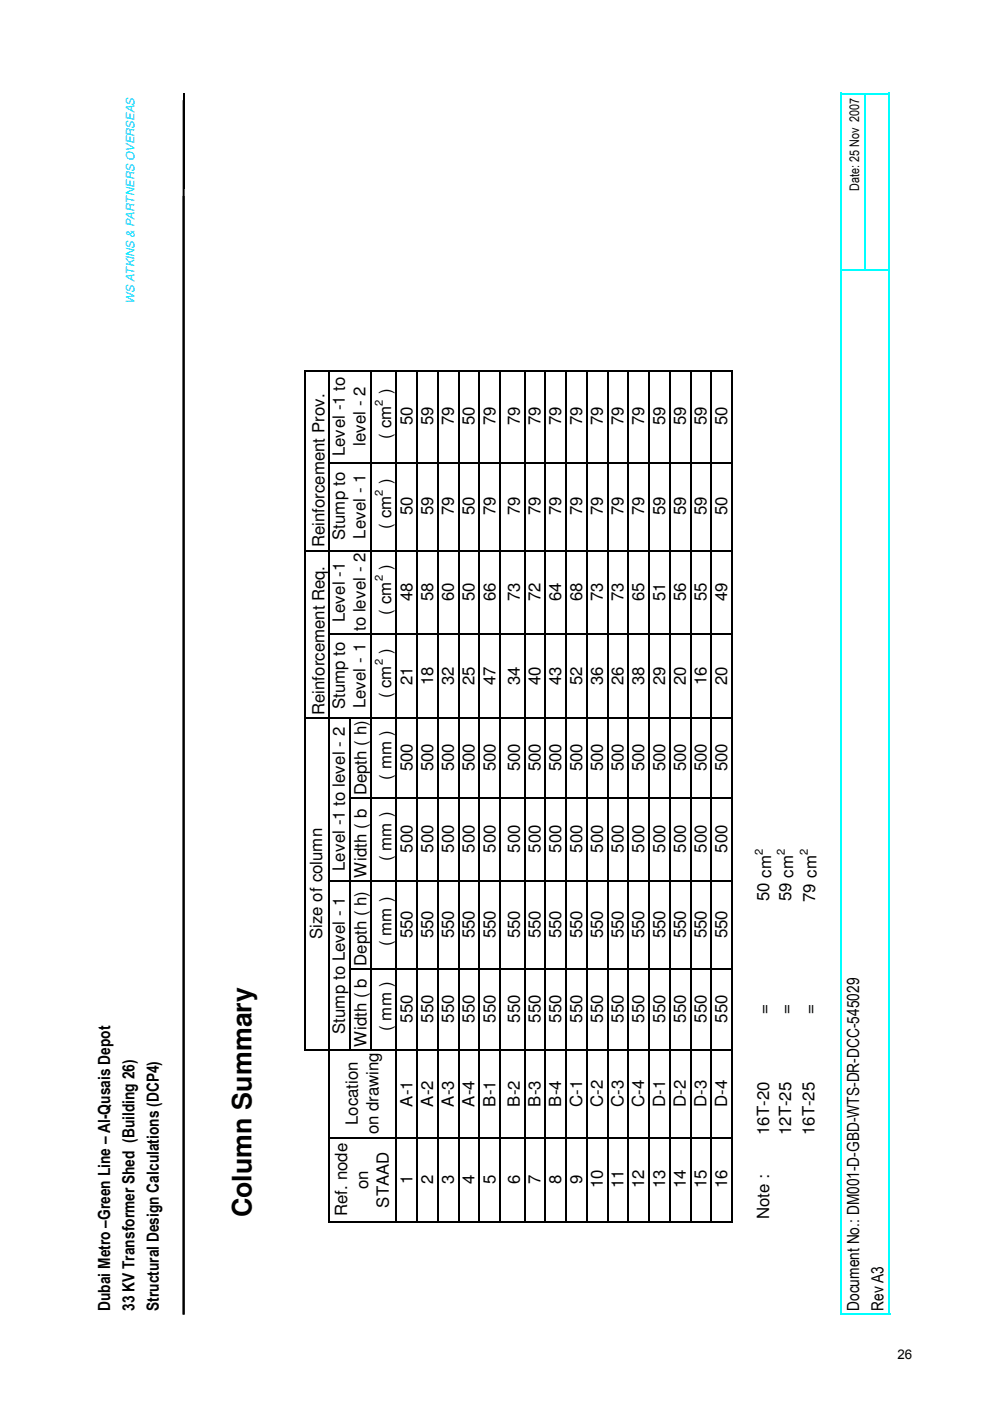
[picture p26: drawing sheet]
<svg xmlns="http://www.w3.org/2000/svg" width="210mm" height="297mm" viewBox="0 0 210 297" stroke-linecap="round" stroke-linejoin="round" font-family="sans-serif">
<defs><g id="words">
<text font-size="5.7" x="53.3" y="258.1" transform="rotate(-90 53.3 258.1)">Column Summary</text>
<g font-size="3.6">
<text x="77.6" y="94.6" transform="rotate(-90 77.6 94.6)">level - 2</text>
<text x="83" y="93" transform="rotate(-90 83 93)">( cm )</text>
<text x="87.5" y="90.1" transform="rotate(-90 87.5 90.1)">50</text>
<text x="91.9" y="90.1" transform="rotate(-90 91.9 90.1)">59</text>
<text x="96.3" y="90.1" transform="rotate(-90 96.3 90.1)">79</text>
<text x="100.7" y="90.1" transform="rotate(-90 100.7 90.1)">50</text>
<text x="105.1" y="90.1" transform="rotate(-90 105.1 90.1)">79</text>
<text x="110.2" y="90.1" transform="rotate(-90 110.2 90.1)">79</text>
<text x="114.6" y="90.1" transform="rotate(-90 114.6 90.1)">79</text>
<text x="119" y="90.1" transform="rotate(-90 119 90.1)">79</text>
<text x="123.4" y="90.1" transform="rotate(-90 123.4 90.1)">79</text>
<text x="127.8" y="90.1" transform="rotate(-90 127.8 90.1)">79</text>
<text x="132.3" y="90.1" transform="rotate(-90 132.3 90.1)">79</text>
<text x="136.7" y="90.1" transform="rotate(-90 136.7 90.1)">79</text>
<text x="141.1" y="90.1" transform="rotate(-90 141.1 90.1)">59</text>
<text x="145.5" y="90.1" transform="rotate(-90 145.5 90.1)">59</text>
<text x="149.9" y="90.1" transform="rotate(-90 149.9 90.1)">59</text>
<text x="154.3" y="90.1" transform="rotate(-90 154.3 90.1)">50</text>
<text x="73.2" y="96.7" transform="rotate(-90 73.2 96.7)">Level -1 to</text>
<text x="83" y="112.1" transform="rotate(-90 83 112.1)">( cm )</text>
<text x="87.5" y="109.2" transform="rotate(-90 87.5 109.2)">50</text>
<text x="91.9" y="109.2" transform="rotate(-90 91.9 109.2)">59</text>
<text x="96.3" y="109.2" transform="rotate(-90 96.3 109.2)">79</text>
<text x="100.7" y="109.2" transform="rotate(-90 100.7 109.2)">50</text>
<text x="105.1" y="109.2" transform="rotate(-90 105.1 109.2)">79</text>
<text x="110.2" y="109.2" transform="rotate(-90 110.2 109.2)">79</text>
<text x="114.6" y="109.2" transform="rotate(-90 114.6 109.2)">79</text>
<text x="119" y="109.2" transform="rotate(-90 119 109.2)">79</text>
<text x="123.4" y="109.2" transform="rotate(-90 123.4 109.2)">79</text>
<text x="127.8" y="109.2" transform="rotate(-90 127.8 109.2)">79</text>
<text x="132.3" y="109.2" transform="rotate(-90 132.3 109.2)">79</text>
<text x="136.7" y="109.2" transform="rotate(-90 136.7 109.2)">79</text>
<text x="141.1" y="109.2" transform="rotate(-90 141.1 109.2)">59</text>
<text x="145.5" y="109.2" transform="rotate(-90 145.5 109.2)">59</text>
<text x="149.9" y="109.2" transform="rotate(-90 149.9 109.2)">59</text>
<text x="154.3" y="109.2" transform="rotate(-90 154.3 109.2)">50</text>
<text x="68.8" y="116.1" transform="rotate(-90 68.8 116.1)">Reinforcement Prov.</text>
<text x="73.2" y="114.5" transform="rotate(-90 73.2 114.5)">Stump to</text>
<text x="77.6" y="114.2" transform="rotate(-90 77.6 114.2)">Level - 1</text>
<text x="73.2" y="131.9" transform="rotate(-90 73.2 131.9)">Level -1</text>
<text x="83" y="130.3" transform="rotate(-90 83 130.3)">( cm )</text>
<text x="87.5" y="127.4" transform="rotate(-90 87.5 127.4)">48</text>
<text x="91.9" y="127.4" transform="rotate(-90 91.9 127.4)">58</text>
<text x="96.3" y="127.4" transform="rotate(-90 96.3 127.4)">60</text>
<text x="100.7" y="127.4" transform="rotate(-90 100.7 127.4)">50</text>
<text x="105.1" y="127.4" transform="rotate(-90 105.1 127.4)">66</text>
<text x="110.2" y="127.4" transform="rotate(-90 110.2 127.4)">73</text>
<text x="114.6" y="127.4" transform="rotate(-90 114.6 127.4)">72</text>
<text x="119" y="127.4" transform="rotate(-90 119 127.4)">64</text>
<text x="123.4" y="127.4" transform="rotate(-90 123.4 127.4)">68</text>
<text x="127.8" y="127.4" transform="rotate(-90 127.8 127.4)">73</text>
<text x="132.3" y="127.4" transform="rotate(-90 132.3 127.4)">73</text>
<text x="136.7" y="127.4" transform="rotate(-90 136.7 127.4)">65</text>
<text x="141.1" y="127.4" transform="rotate(-90 141.1 127.4)">51</text>
<text x="145.5" y="127.4" transform="rotate(-90 145.5 127.4)">56</text>
<text x="149.9" y="127.4" transform="rotate(-90 149.9 127.4)">55</text>
<text x="154.3" y="127.4" transform="rotate(-90 154.3 127.4)">49</text>
<text x="77.6" y="133.8" transform="rotate(-90 77.6 133.8)">to level - 2</text>
<text x="83" y="148.1" transform="rotate(-90 83 148.1)">( cm )</text>
<text x="87.5" y="145.2" transform="rotate(-90 87.5 145.2)">21</text>
<text x="91.9" y="145.2" transform="rotate(-90 91.9 145.2)">18</text>
<text x="96.3" y="145.2" transform="rotate(-90 96.3 145.2)">32</text>
<text x="100.7" y="145.2" transform="rotate(-90 100.7 145.2)">25</text>
<text x="105.1" y="145.2" transform="rotate(-90 105.1 145.2)">47</text>
<text x="110.2" y="145.2" transform="rotate(-90 110.2 145.2)">34</text>
<text x="114.6" y="145.2" transform="rotate(-90 114.6 145.2)">40</text>
<text x="119" y="145.2" transform="rotate(-90 119 145.2)">43</text>
<text x="123.4" y="145.2" transform="rotate(-90 123.4 145.2)">52</text>
<text x="127.8" y="145.2" transform="rotate(-90 127.8 145.2)">36</text>
<text x="132.3" y="145.2" transform="rotate(-90 132.3 145.2)">26</text>
<text x="136.7" y="145.2" transform="rotate(-90 136.7 145.2)">38</text>
<text x="141.1" y="145.2" transform="rotate(-90 141.1 145.2)">29</text>
<text x="145.5" y="145.2" transform="rotate(-90 145.5 145.2)">20</text>
<text x="149.9" y="145.2" transform="rotate(-90 149.9 145.2)">16</text>
<text x="154.3" y="145.2" transform="rotate(-90 154.3 145.2)">20</text>
<text x="68.8" y="151.6" transform="rotate(-90 68.8 151.6)">Reinforcement Req.</text>
<text x="73.2" y="150.4" transform="rotate(-90 73.2 150.4)">Stump to</text>
<text x="77.6" y="150.2" transform="rotate(-90 77.6 150.2)">Level - 1</text>
<text x="83.1" y="165.3" transform="rotate(-90 83.1 165.3)">( mm )</text>
<text x="87.5" y="163.6" transform="rotate(-90 87.5 163.6)">500</text>
<text x="91.9" y="163.6" transform="rotate(-90 91.9 163.6)">500</text>
<text x="96.3" y="163.6" transform="rotate(-90 96.3 163.6)">500</text>
<text x="100.7" y="163.6" transform="rotate(-90 100.7 163.6)">500</text>
<text x="105.1" y="163.6" transform="rotate(-90 105.1 163.6)">500</text>
<text x="110.2" y="163.6" transform="rotate(-90 110.2 163.6)">500</text>
<text x="114.6" y="163.6" transform="rotate(-90 114.6 163.6)">500</text>
<text x="119" y="163.6" transform="rotate(-90 119 163.6)">500</text>
<text x="123.4" y="163.6" transform="rotate(-90 123.4 163.6)">500</text>
<text x="127.8" y="163.6" transform="rotate(-90 127.8 163.6)">500</text>
<text x="132.3" y="163.6" transform="rotate(-90 132.3 163.6)">500</text>
<text x="136.7" y="163.6" transform="rotate(-90 136.7 163.6)">500</text>
<text x="141.1" y="163.6" transform="rotate(-90 141.1 163.6)">500</text>
<text x="145.5" y="163.6" transform="rotate(-90 145.5 163.6)">500</text>
<text x="149.9" y="163.6" transform="rotate(-90 149.9 163.6)">500</text>
<text x="154.3" y="163.6" transform="rotate(-90 154.3 163.6)">500</text>
<text x="77.7" y="168.5" transform="rotate(-90 77.7 168.5)">Depth ( h)</text>
<text x="73.2" y="184.6" transform="rotate(-90 73.2 184.6)">Level -1 to level - 2</text>
<text x="83.1" y="182.6" transform="rotate(-90 83.1 182.6)">( mm )</text>
<text x="87.5" y="180.7" transform="rotate(-90 87.5 180.7)">500</text>
<text x="91.9" y="180.7" transform="rotate(-90 91.9 180.7)">500</text>
<text x="96.3" y="180.7" transform="rotate(-90 96.3 180.7)">500</text>
<text x="100.7" y="180.7" transform="rotate(-90 100.7 180.7)">500</text>
<text x="105.1" y="180.7" transform="rotate(-90 105.1 180.7)">500</text>
<text x="110.2" y="180.7" transform="rotate(-90 110.2 180.7)">500</text>
<text x="114.6" y="180.7" transform="rotate(-90 114.6 180.7)">500</text>
<text x="119" y="180.7" transform="rotate(-90 119 180.7)">500</text>
<text x="123.4" y="180.8" transform="rotate(-90 123.4 180.8)">500</text>
<text x="127.8" y="180.7" transform="rotate(-90 127.8 180.7)">500</text>
<text x="132.3" y="180.7" transform="rotate(-90 132.3 180.7)">500</text>
<text x="136.7" y="180.7" transform="rotate(-90 136.7 180.7)">500</text>
<text x="141.1" y="180.7" transform="rotate(-90 141.1 180.7)">500</text>
<text x="145.5" y="180.7" transform="rotate(-90 145.5 180.7)">500</text>
<text x="149.9" y="180.7" transform="rotate(-90 149.9 180.7)">500</text>
<text x="154.3" y="180.7" transform="rotate(-90 154.3 180.7)">500</text>
<text x="77.7" y="186.1" transform="rotate(-90 77.7 186.1)">Width ( b</text>
<text x="163.2" y="191.1" transform="rotate(-90 163.2 191.1)">50 cm</text>
<text x="167.8" y="191.1" transform="rotate(-90 167.8 191.1)">59 cm</text>
<text x="172.9" y="191.3" transform="rotate(-90 172.9 191.3)">79 cm</text>
<text x="68.3" y="199.1" transform="rotate(-90 68.3 199.1)">Size of column</text>
<text x="83.1" y="200.6" transform="rotate(-90 83.1 200.6)">( mm )</text>
<text x="87.5" y="198.9" transform="rotate(-90 87.5 198.9)">550</text>
<text x="91.9" y="198.9" transform="rotate(-90 91.9 198.9)">550</text>
<text x="96.3" y="198.9" transform="rotate(-90 96.3 198.9)">550</text>
<text x="100.7" y="198.9" transform="rotate(-90 100.7 198.9)">550</text>
<text x="105.1" y="198.9" transform="rotate(-90 105.1 198.9)">550</text>
<text x="110.2" y="198.9" transform="rotate(-90 110.2 198.9)">550</text>
<text x="114.6" y="198.9" transform="rotate(-90 114.6 198.9)">550</text>
<text x="119" y="198.9" transform="rotate(-90 119 198.9)">550</text>
<text x="123.4" y="198.9" transform="rotate(-90 123.4 198.9)">550</text>
<text x="127.8" y="198.9" transform="rotate(-90 127.8 198.9)">550</text>
<text x="132.3" y="198.9" transform="rotate(-90 132.3 198.9)">550</text>
<text x="136.7" y="198.9" transform="rotate(-90 136.7 198.9)">550</text>
<text x="141.1" y="198.9" transform="rotate(-90 141.1 198.9)">550</text>
<text x="145.5" y="198.9" transform="rotate(-90 145.5 198.9)">550</text>
<text x="149.9" y="198.9" transform="rotate(-90 149.9 198.9)">550</text>
<text x="154.3" y="198.9" transform="rotate(-90 154.3 198.9)">550</text>
<text x="77.7" y="204.7" transform="rotate(-90 77.7 204.7)">Depth ( h)</text>
<text x="163.2" y="215" transform="rotate(-90 163.2 215)">=</text>
<text x="167.8" y="215" transform="rotate(-90 167.8 215)">=</text>
<text x="172.9" y="215" transform="rotate(-90 172.9 215)">=</text>
<text x="73.2" y="219.2" transform="rotate(-90 73.2 219.2)">Stump to Level - 1</text>
<text x="77.7" y="222" transform="rotate(-90 77.7 222)">Width ( b</text>
<text x="83.1" y="218.6" transform="rotate(-90 83.1 218.6)">( mm )</text>
<text x="87.5" y="216.8" transform="rotate(-90 87.5 216.8)">550</text>
<text x="91.9" y="216.8" transform="rotate(-90 91.9 216.8)">550</text>
<text x="96.3" y="216.8" transform="rotate(-90 96.3 216.8)">550</text>
<text x="100.7" y="216.8" transform="rotate(-90 100.7 216.8)">550</text>
<text x="105.1" y="216.8" transform="rotate(-90 105.1 216.8)">550</text>
<text x="110.2" y="216.8" transform="rotate(-90 110.2 216.8)">550</text>
<text x="114.6" y="216.8" transform="rotate(-90 114.6 216.8)">550</text>
<text x="119" y="216.8" transform="rotate(-90 119 216.8)">550</text>
<text x="123.4" y="216.8" transform="rotate(-90 123.4 216.8)">550</text>
<text x="127.8" y="216.8" transform="rotate(-90 127.8 216.8)">550</text>
<text x="132.3" y="216.8" transform="rotate(-90 132.3 216.8)">550</text>
<text x="136.7" y="216.8" transform="rotate(-90 136.7 216.8)">550</text>
<text x="141.1" y="216.8" transform="rotate(-90 141.1 216.8)">550</text>
<text x="145.5" y="216.8" transform="rotate(-90 145.5 216.8)">550</text>
<text x="149.9" y="216.8" transform="rotate(-90 149.9 216.8)">550</text>
<text x="154.3" y="216.8" transform="rotate(-90 154.3 216.8)">550</text>
<text x="75.9" y="238.5" transform="rotate(-90 75.9 238.5)">Location</text>
<text x="87.5" y="234.6" transform="rotate(-90 87.5 234.6)">A-1</text>
<text x="91.9" y="234.6" transform="rotate(-90 91.9 234.6)">A-2</text>
<text x="96.3" y="234.6" transform="rotate(-90 96.3 234.6)">A-3</text>
<text x="100.7" y="234.6" transform="rotate(-90 100.7 234.6)">A-4</text>
<text x="105.1" y="234.6" transform="rotate(-90 105.1 234.6)">B-1</text>
<text x="110.2" y="234.6" transform="rotate(-90 110.2 234.6)">B-2</text>
<text x="114.6" y="234.6" transform="rotate(-90 114.6 234.6)">B-3</text>
<text x="119" y="234.6" transform="rotate(-90 119 234.6)">B-4</text>
<text x="123.4" y="234.7" transform="rotate(-90 123.4 234.7)">C-1</text>
<text x="127.8" y="234.7" transform="rotate(-90 127.8 234.7)">C-2</text>
<text x="132.3" y="234.7" transform="rotate(-90 132.3 234.7)">C-3</text>
<text x="136.7" y="234.7" transform="rotate(-90 136.7 234.7)">C-4</text>
<text x="141.1" y="234.7" transform="rotate(-90 141.1 234.7)">D-1</text>
<text x="145.5" y="234.7" transform="rotate(-90 145.5 234.7)">D-2</text>
<text x="149.9" y="234.7" transform="rotate(-90 149.9 234.7)">D-3</text>
<text x="154.3" y="234.7" transform="rotate(-90 154.3 234.7)">D-4</text>
<text x="80.3" y="240.4" transform="rotate(-90 80.3 240.4)">on drawing</text>
<text x="163.2" y="240.6" transform="rotate(-90 163.2 240.6)">16T-20</text>
<text x="167.8" y="240.6" transform="rotate(-90 167.8 240.6)">12T-25</text>
<text x="172.7" y="240.6" transform="rotate(-90 172.7 240.6)">16T-25</text>
<text x="87.5" y="251" transform="rotate(-90 87.5 251)">1</text>
<text x="91.9" y="251" transform="rotate(-90 91.9 251)">2</text>
<text x="96.3" y="251" transform="rotate(-90 96.3 251)">3</text>
<text x="100.7" y="251" transform="rotate(-90 100.7 251)">4</text>
<text x="105.1" y="251" transform="rotate(-90 105.1 251)">5</text>
<text x="110.2" y="251" transform="rotate(-90 110.2 251)">6</text>
<text x="114.6" y="251" transform="rotate(-90 114.6 251)">7</text>
<text x="119" y="251" transform="rotate(-90 119 251)">8</text>
<text x="123.4" y="251" transform="rotate(-90 123.4 251)">9</text>
<text x="127.8" y="252" transform="rotate(-90 127.8 252)">10</text>
<text x="132.3" y="252" transform="rotate(-90 132.3 252)">11</text>
<text x="136.7" y="252" transform="rotate(-90 136.7 252)">12</text>
<text x="141.1" y="252" transform="rotate(-90 141.1 252)">13</text>
<text x="145.5" y="252" transform="rotate(-90 145.5 252)">14</text>
<text x="149.9" y="252" transform="rotate(-90 149.9 252)">15</text>
<text x="154.3" y="252" transform="rotate(-90 154.3 252)">16</text>
<text x="73.7" y="257.8" transform="rotate(-90 73.7 257.8)">Ref. node</text>
<text x="78.1" y="252" transform="rotate(-90 78.1 252)">on</text>
<text x="82.5" y="256" transform="rotate(-90 82.5 256)">STAAD</text>
<text x="163.2" y="258.4" transform="rotate(-90 163.2 258.4)">Note :</text>
<text x="23.4" y="278" transform="rotate(-90 23.4 278)">Dubai Metro –Green Line – Al-Qusais Depot</text>
<text x="28.5" y="278" transform="rotate(-90 28.5 278)">33 KV Transformer Shed (Building 26)</text>
<text x="33.7" y="278" transform="rotate(-90 33.7 278)">Structural Design Calculations (DCP4)</text>
<text x="182.2" y="278" transform="rotate(-90 182.2 278)">Document No.: DM001-D-GBD-WTS-DR-DCC-545029</text>
<text x="187.4" y="278" transform="rotate(-90 187.4 278)">Rev A3</text>
</g>
<g font-size="2.8">
<text x="182.2" y="40.5" transform="rotate(-90 182.2 40.5)">Date: 25 Nov 2007</text>
<text x="190.3" y="288.1">26</text>
</g>
<text font-size="2.5" fill="#0cf" x="28.5" y="64.5" transform="rotate(-90 28.5 64.5)">WS ATKINS &amp; PARTNERS OVERSEAS</text>
<g font-size="2.4">
<text x="81.2" y="86" transform="rotate(-90 81.2 86)">2</text>
<text x="81.2" y="105.1" transform="rotate(-90 81.2 105.1)">2</text>
<text x="81.2" y="123.3" transform="rotate(-90 81.2 123.3)">2</text>
<text x="81.2" y="141" transform="rotate(-90 81.2 141)">2</text>
<text x="161.8" y="181.3" transform="rotate(-90 161.8 181.3)">2</text>
<text x="166.5" y="181.3" transform="rotate(-90 166.5 181.3)">2</text>
<text x="171.4" y="181.3" transform="rotate(-90 171.4 181.3)">2</text>
</g>
</g></defs>
<g fill="none" stroke="#000" stroke-width=".34">
<path d="M39.1 19.8v20.1M64.7 78.5v144M64.9 78.6h90.6M69.9 78.5v180.4M78.7 78.5v144M84.1 78.5v180.4M88.5 78.5v180.4M92.9 78.5v180.4M97.3 78.5v180.4M101.7 78.5v180.4M106.1 78.5v180.4M111.3 78.5v180.4"/>
<path d="M115.7 78.5v180.4M120.1 78.5v180.4M124.5 78.5v180.4M128.9 78.5v180.4M133.3 78.5v180.4M137.7 78.5v180.4M142.1 78.5v180.4M146.5 78.5v180.4M150.9 78.5v180.4M155.3 78.5v180.4M70 98.1h85.5M64.9 116.7h90.6"/>
<path d="M70 134.5h85.5M64.9 152.3h90.6M74.3 152.1v70.4M74.4 169.2h81.1M70 186.8h85.5M74.4 205.4h81.1M64.5 222.7h91M69.7 259.1h85.8M70 241.3h85.5"/>
</g>
<path d="M178.3 19.7v258.7M178.5 19.9h10.3M183.5 19.7v37.3M188.6 19.7v258.7M178.5 57.2h10.3M178.1 278.5h10.7" fill="none" stroke="#0ff" stroke-width=".34"/>
<path d="M38.9 21.2v257.5" fill="none" stroke="#000" stroke-width=".42"/>
<path d="M19.9 34.6h4.3v19.1h-4.3z" fill-rule="evenodd" fill="#fff"/>
<use href="#words"/>
</svg>
